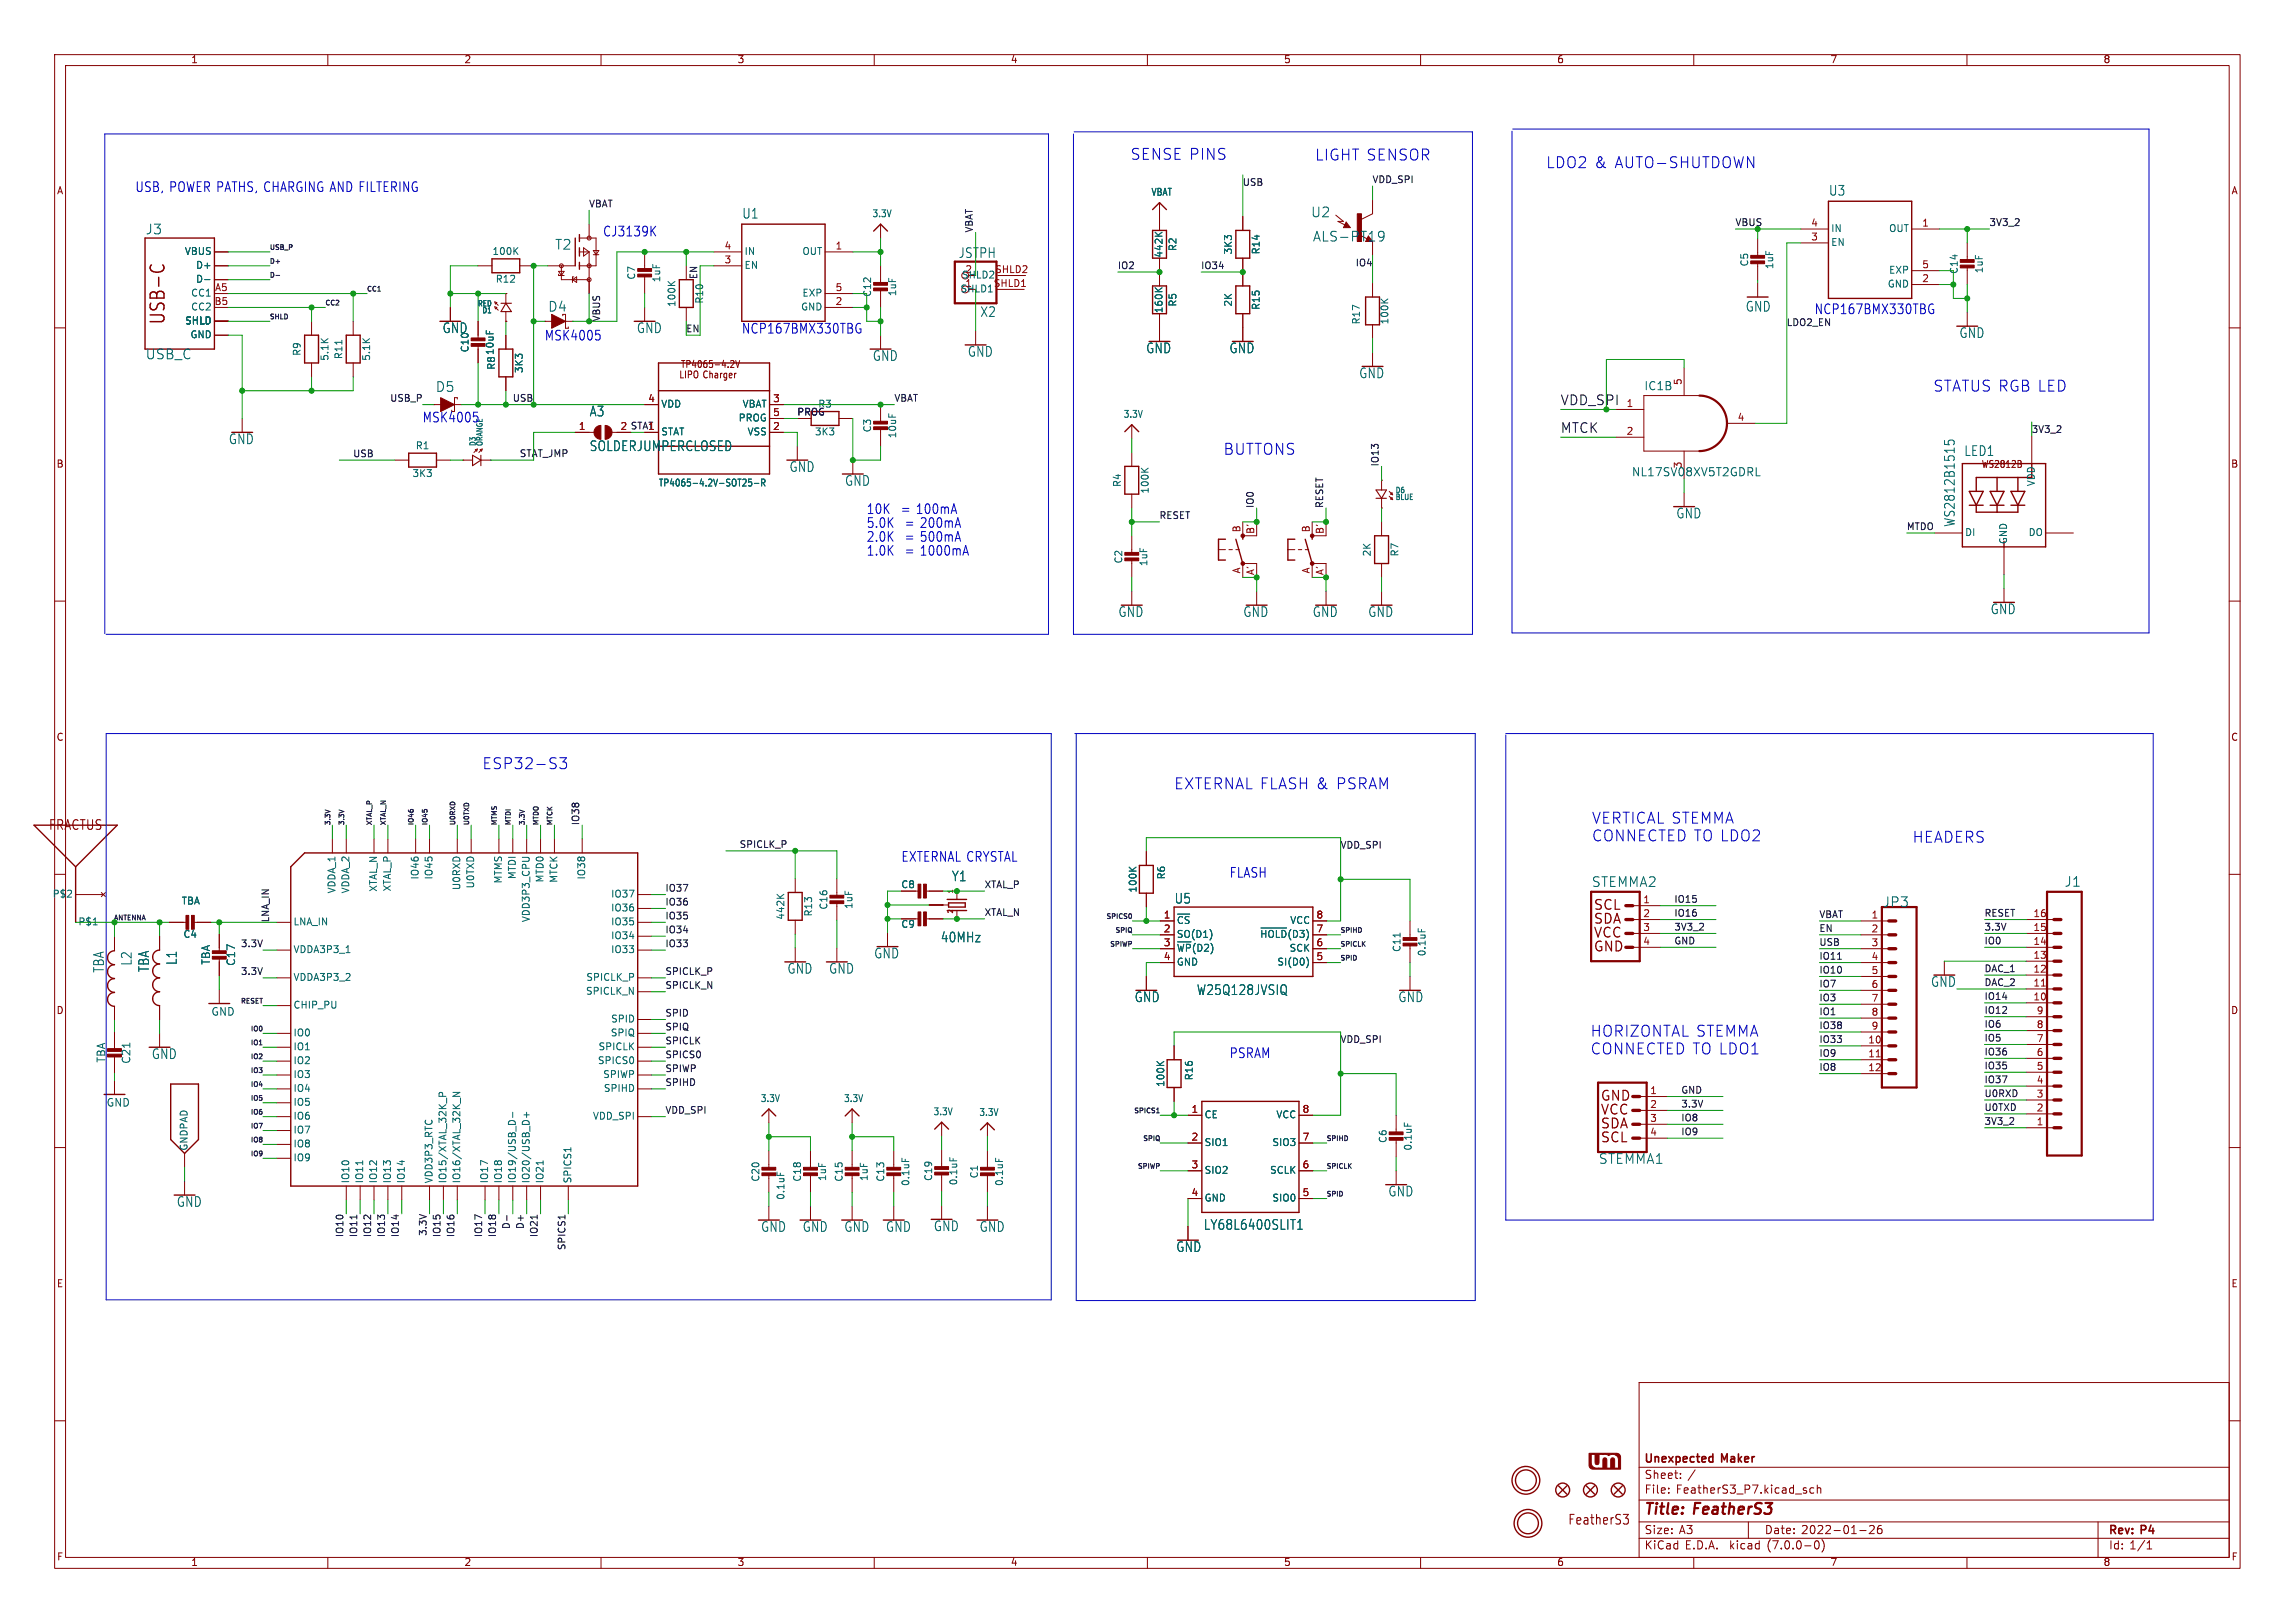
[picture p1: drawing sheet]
<svg xmlns="http://www.w3.org/2000/svg" width="297mm" height="210mm" viewBox="0 0 297 210" stroke-linecap="round" stroke-linejoin="round" font-family="sans-serif">
<defs><g id="words">
<text font-size="2.5" fill="#840000" x="21.7" y="42.1" transform="rotate(-90 21.7 42.1)">USB-C</text>
<g font-size="2" fill="#0000c2">
<text x="146.3" y="20.9">SENSE PINS</text>
<text x="170.2" y="21">LIGHT SENSOR</text>
<text x="200.1" y="22">LDO2 &amp; AUTO-SHUTDOWN</text>
<text x="250.2" y="50.9">STATUS RGB LED</text>
<text x="158.3" y="59.1">BUTTONS</text>
<text x="62.4" y="99.8">ESP32-S3</text>
<text x="151.9" y="102.4">EXTERNAL FLASH &amp; PSRAM</text>
<text x="206" y="106.8">VERTICAL STEMMA</text>
<text x="206" y="109.1">CONNECTED TO LDO2</text>
<text x="247.5" y="109.3">HEADERS</text>
<text x="205.8" y="134.4">HORIZONTAL STEMMA</text>
<text x="205.8" y="136.7">CONNECTED TO LDO1</text>
</g>
<g font-size="2" fill="#840000">
<text x="212.8" y="196.4">Title:</text>
<text x="219.3" y="196.4">FeatherS3</text>
</g>
<g font-size="1.8" fill="#0000c2">
<text x="17.5" y="25.1">USB, POWER PATHS, CHARGING AND FILTERING</text>
<text x="78" y="30.8">CJ3139K</text>
<text x="234.8" y="40.9">NCP167BMX330TBG</text>
<text x="70.5" y="44.3">MSK4005</text>
<text x="96" y="43.4">NCP167BMX330TBG</text>
<text x="54.7" y="54.9">MSK4005</text>
<text x="112.2" y="70.3">2.0K</text>
<text x="112.2" y="68.5">5.0K</text>
<text x="112.2" y="66.7">10K</text>
<text x="116.7" y="66.7">= 100mA</text>
<text x="117.2" y="70.3">= 500mA</text>
<text x="117.2" y="68.5">= 200mA</text>
<text x="112.2" y="72.1">1.0K</text>
<text x="117.2" y="72.1">= 1000mA</text>
<text x="116.7" y="111.7">EXTERNAL CRYSTAL</text>
<text x="159.1" y="113.8">FLASH</text>
<text x="159.1" y="137.1">PSRAM</text>
</g>
<g font-size="1.8" fill="#006464">
<text x="96" y="28.5">U1</text>
<text x="169.6" y="28.3">U2</text>
<text x="236.7" y="25.6">U3</text>
<text x="18.8" y="30.6">J3</text>
<text x="71.8" y="32.5">T2</text>
<text x="124" y="33.6">JSTPH</text>
<text x="169.9" y="31.5">ALS-PT19</text>
<text x="70.9" y="40.6">D4</text>
<text x="126.8" y="41.3">X2</text>
<text x="225.9" y="40.6">GND</text>
<text x="18.8" y="46.7">USB_C</text>
<text x="57.2" y="43.3">GND</text>
<text x="82.4" y="43.3">GND</text>
<text x="112.9" y="46.9">GND</text>
<text x="125.2" y="46.4">GND</text>
<text x="148.3" y="45.9">GND</text>
<text x="159.1" y="45.9">GND</text>
<text x="253.5" y="44">GND</text>
<text x="56.4" y="50.9">D5</text>
<text x="175.9" y="49.2">GND</text>
<text x="29.6" y="57.7">GND</text>
<text x="76.3" y="58.6">SOLDERJUMPERCLOSED</text>
<text x="76.3" y="54.1">A3</text>
<text x="254.2" y="59.2">LED1</text>
<text x="102.1" y="61.3">GND</text>
<text x="109.3" y="63.1">GND</text>
<text x="216.9" y="67.3">GND</text>
<text x="253.2" y="68.2" transform="rotate(-90 253.2 68.2)">WS2812B1515</text>
<text x="144.7" y="80.1">GND</text>
<text x="160.9" y="80.1">GND</text>
<text x="169.8" y="80.1">GND</text>
<text x="177" y="80.1">GND</text>
<text x="257.6" y="79.7">GND</text>
<text x="123.1" y="114.3">Y1</text>
<text x="152" y="117.2">U5</text>
<text x="206" y="115">STEMMA2</text>
<text x="243.6" y="117.6">JP3</text>
<text x="267.2" y="115">J1</text>
<text x="13.7" y="125.9" transform="rotate(-90 13.7 125.9)">TBA</text>
<text x="17.3" y="125" transform="rotate(-90 17.3 125)">L2</text>
<text x="19.5" y="125.8" transform="rotate(-90 19.5 125.8)">TBA</text>
<text x="23.1" y="124.9" transform="rotate(-90 23.1 124.9)">L1</text>
<text x="113.1" y="124.3">GND</text>
<text x="121.7" y="122.2">40MHz</text>
<text x="101.9" y="126.2">GND</text>
<text x="107.3" y="126.2">GND</text>
<text x="146.8" y="129.9">GND</text>
<text x="154.8" y="129">W25Q128JVSIQ</text>
<text x="180.9" y="129.9">GND</text>
<text x="249.9" y="127.9">GND</text>
<text x="19.6" y="137.3">GND</text>
<text x="179.6" y="155.1">GND</text>
<text x="206.9" y="150.8">STEMMA1</text>
<text x="22.8" y="156.4">GND</text>
<text x="98.5" y="159.6">GND</text>
<text x="103.8" y="159.6">GND</text>
<text x="109.2" y="159.6">GND</text>
<text x="114.6" y="159.6">GND</text>
<text x="120.8" y="159.5">GND</text>
<text x="126.7" y="159.6">GND</text>
<text x="155.7" y="159.4">LY68L6400SLIT1</text>
<text x="152.2" y="162.2">GND</text>
</g>
<text font-size="1.8" fill="#009600" x="202" y="52.6">VDD_SPI</text>
<text font-size="1.8" fill="#0f0f0f" x="202" y="56.2">MTCK</text>
<g font-size="1.8" fill="#840000">
<text x="6.3" y="107.6">FRACTUS</text>
<text x="206.3" y="118">SCL</text>
<text x="206.3" y="119.8">SDA</text>
<text x="206.3" y="123.4">GND</text>
<text x="206.3" y="121.6">VCC</text>
<text x="207.2" y="142.7">GND</text>
<text x="207.2" y="148.1">SCL</text>
<text x="207.2" y="146.3">SDA</text>
<text x="207.2" y="144.5">VCC</text>
<text x="202.9" y="197.5">FeatherS3</text>
</g>
<g font-size="1.5" fill="#006464">
<text x="212.8" y="50.7">IC1B</text>
<text x="211.2" y="61.8">NL17SV08XV5T2GDRL</text>
</g>
<g font-size="1.5" fill="#840000">
<text x="212.8" y="191.6">Sheet:</text>
<text x="212.8" y="189.6">Unexpected</text>
<text x="218.4" y="191.6">/</text>
<text x="222.9" y="189.6">Maker</text>
<text x="212.8" y="193.5">File:</text>
<text x="216.9" y="193.5">FeatherS3_P7.kicad_sch</text>
<text x="212.8" y="200.7">KiCad</text>
<text x="212.8" y="198.7">Size:</text>
<text x="217.3" y="198.7">A3</text>
<text x="218.1" y="200.7">E.D.A.</text>
<text x="223.9" y="200.7">kicad</text>
<text x="228.4" y="198.7">Date:</text>
<text x="228.8" y="200.7">(7.0.0-0)</text>
<text x="233.1" y="198.7">2022-01-26</text>
<text x="272.9" y="198.9">Rev:</text>
<text x="272.9" y="200.7">Id: 1/1</text>
<text x="277.2" y="198.9">P4</text>
</g>
<g font-size="1.4" fill="#006464">
<text x="27.4" y="124.9" transform="rotate(-90 27.4 124.9)">TBA</text>
<text x="30.6" y="125" transform="rotate(-90 30.6 125)">C17</text>
<text x="27.3" y="131.6">GND</text>
<text x="13.8" y="137.5" transform="rotate(-90 13.8 137.5)">TBA</text>
<text x="17.1" y="137.7" transform="rotate(-90 17.1 137.7)">C21</text>
<text x="13.8" y="143.4">GND</text>
</g>
<g font-size="1.3" fill="#840000">
<text x="24.7" y="8.4">1</text>
<text x="60.1" y="8.4">2</text>
<text x="95.5" y="8.4">3</text>
<text x="130.8" y="8.4">4</text>
<text x="166.2" y="8.4">5</text>
<text x="201.5" y="8.4">6</text>
<text x="236.9" y="8.4">7</text>
<text x="272.2" y="8.4">8</text>
<text x="7.3" y="25.3">A</text>
<text x="288.8" y="25.3">A</text>
<text x="88.1" y="47.7">TP4065-4.2V</text>
<text x="87.9" y="49.1">LIPO Charger</text>
<text x="7.3" y="60.7">B</text>
<text x="256.5" y="60.7">WS2812B</text>
<text x="288.7" y="60.7">B</text>
<text x="7.3" y="96.1">C</text>
<text x="288.7" y="96.1">C</text>
<text x="116.6" y="115.1">C8</text>
<text x="116.6" y="120.2">C9</text>
<text x="7.3" y="131.4">D</text>
<text x="288.7" y="131.4">D</text>
<text x="7.3" y="166.8">E</text>
<text x="288.7" y="166.8">E</text>
<text x="7.3" y="202.1">F</text>
<text x="24.7" y="202.8">1</text>
<text x="60.1" y="202.8">2</text>
<text x="95.5" y="202.8">3</text>
<text x="130.8" y="202.8">4</text>
<text x="166.2" y="202.8">5</text>
<text x="201.5" y="202.8">6</text>
<text x="236.9" y="202.8">7</text>
<text x="272.2" y="202.8">8</text>
<text x="288.8" y="202.1">F</text>
</g>
<g font-size="1.3" fill="#006464">
<text x="112.9" y="28.3">3.3V</text>
<text x="149" y="25.5">VBAT</text>
<text x="23.8" y="33.2">VBUS</text>
<text x="25.3" y="35">D+</text>
<text x="63.7" y="33.2">100K</text>
<text x="96.4" y="35">EN</text>
<text x="96.4" y="33.2">IN</text>
<text x="103.8" y="33.2">OUT</text>
<text x="124.9" y="35.5">2</text>
<text x="150.6" y="33.4" transform="rotate(-90 150.6 33.4)">442K</text>
<text x="152.4" y="32.5" transform="rotate(-90 152.4 32.5)">R2</text>
<text x="159.6" y="33" transform="rotate(-90 159.6 33)">3K3</text>
<text x="163.2" y="33" transform="rotate(-90 163.2 33)">R14</text>
<text x="226.4" y="34.5" transform="rotate(-90 226.4 34.5)">C5</text>
<text x="229.7" y="34.9" transform="rotate(-90 229.7 34.9)">1uF</text>
<text x="237" y="32">EN</text>
<text x="237" y="30.2">IN</text>
<text x="244.4" y="30.2">OUT</text>
<text x="244.4" y="35.6">EXP</text>
<text x="253.5" y="35.5" transform="rotate(-90 253.5 35.5)">C14</text>
<text x="256.8" y="35.4" transform="rotate(-90 256.8 35.4)">1uF</text>
<text x="24.6" y="38.6">CC1</text>
<text x="24.6" y="40.4">CC2</text>
<text x="25.3" y="36.8">D-</text>
<text x="64.1" y="36.8">R12</text>
<text x="82.4" y="36.2" transform="rotate(-90 82.4 36.2)">C7</text>
<text x="85.6" y="36.6" transform="rotate(-90 85.6 36.6)">1uF</text>
<text x="87.6" y="39.8" transform="rotate(-90 87.6 39.8)">100K</text>
<text x="91.2" y="39.3" transform="rotate(-90 91.2 39.3)">R10</text>
<text x="103.6" y="40.4">GND</text>
<text x="103.8" y="38.6">EXP</text>
<text x="112.9" y="38.5" transform="rotate(-90 112.9 38.5)">C12</text>
<text x="116.2" y="38.4" transform="rotate(-90 116.2 38.4)">1uF</text>
<text x="124.2" y="38">SHLD1</text>
<text x="124.4" y="36.2">SHLD2</text>
<text x="124.9" y="37.3">1</text>
<text x="150.6" y="40.6" transform="rotate(-90 150.6 40.6)">160K</text>
<text x="152.4" y="39.7" transform="rotate(-90 152.4 39.7)">R5</text>
<text x="159.6" y="39.7" transform="rotate(-90 159.6 39.7)">2K</text>
<text x="163.2" y="40.1" transform="rotate(-90 163.2 40.1)">R15</text>
<text x="244.2" y="37.4">GND</text>
<text x="23.9" y="42.2">SHLD</text>
<text x="24.6" y="44">GND</text>
<text x="39.1" y="46.1" transform="rotate(-90 39.1 46.1)">R9</text>
<text x="42.7" y="46.7" transform="rotate(-90 42.7 46.7)">5.1K</text>
<text x="44.5" y="46.5" transform="rotate(-90 44.5 46.5)">R11</text>
<text x="48.1" y="46.7" transform="rotate(-90 48.1 46.7)">5.1K</text>
<text x="60.8" y="45.6" transform="rotate(-90 60.8 45.6)">C10</text>
<text x="64.1" y="46" transform="rotate(-90 64.1 46)">10uF</text>
<text x="64.3" y="47.9" transform="rotate(-90 64.3 47.9)">R8</text>
<text x="176.2" y="42" transform="rotate(-90 176.2 42)">R17</text>
<text x="179.9" y="42" transform="rotate(-90 179.9 42)">100K</text>
<text x="67.8" y="48.3" transform="rotate(-90 67.8 48.3)">3K3</text>
<text x="85.6" y="52.9">VDD</text>
<text x="96" y="52.9">VBAT</text>
<text x="53.8" y="58.3">R1</text>
<text x="85.6" y="56.5">STAT</text>
<text x="95.5" y="54.7">PROG</text>
<text x="96.7" y="56.5">VSS</text>
<text x="105.4" y="56.5">3K3</text>
<text x="112.9" y="56" transform="rotate(-90 112.9 56)">C3</text>
<text x="116.2" y="56.8" transform="rotate(-90 116.2 56.8)">10uF</text>
<text x="145.4" y="54.3">3.3V</text>
<text x="53.3" y="61.9">3K3</text>
<text x="85.2" y="63.1">TP4065-4.2V-SOT25-R</text>
<text x="145.3" y="63.1" transform="rotate(-90 145.3 63.1)">R4</text>
<text x="148.8" y="63.9" transform="rotate(-90 148.8 63.9)">100K</text>
<text x="217.8" y="60.6" transform="rotate(-90 217.8 60.6)">3</text>
<text x="263.5" y="63" transform="rotate(-90 263.5 63)">VDD</text>
<text x="254.3" y="69.6">DI</text>
<text x="259.9" y="70.4" transform="rotate(-90 259.9 70.4)">GND</text>
<text x="262.4" y="69.6">DO</text>
<text x="145.4" y="73" transform="rotate(-90 145.4 73)">C2</text>
<text x="148.7" y="73.3" transform="rotate(-90 148.7 73.3)">1uF</text>
<text x="177.6" y="72" transform="rotate(-90 177.6 72)">2K</text>
<text x="181.2" y="72" transform="rotate(-90 181.2 72)">R7</text>
<text x="54.4" y="113.9" transform="rotate(-90 54.4 113.9)">IO46</text>
<text x="56.2" y="113.9" transform="rotate(-90 56.2 113.9)">IO45</text>
<text x="66.9" y="113.8" transform="rotate(-90 66.9 113.8)">MTDI</text>
<text x="75.9" y="113.9" transform="rotate(-90 75.9 113.9)">IO38</text>
<text x="151" y="113.8" transform="rotate(-90 151 113.8)">R6</text>
<text x="6.7" y="116.3">P$2</text>
<text x="10.1" y="119.9">P$1</text>
<text x="23.5" y="117.2">TBA</text>
<text x="38" y="119.9">LNA_IN</text>
<text x="43.6" y="115.7" transform="rotate(-90 43.6 115.7)">VDDA_1</text>
<text x="45.4" y="115.7" transform="rotate(-90 45.4 115.7)">VDDA_2</text>
<text x="49" y="115.5" transform="rotate(-90 49 115.5)">XTAL_N</text>
<text x="50.8" y="115.4" transform="rotate(-90 50.8 115.4)">XTAL_P</text>
<text x="59.8" y="115.3" transform="rotate(-90 59.8 115.3)">U0RXD</text>
<text x="61.6" y="115" transform="rotate(-90 61.6 115)">U0TXD</text>
<text x="65.2" y="114.4" transform="rotate(-90 65.2 114.4)">MTMS</text>
<text x="68.7" y="119.4" transform="rotate(-90 68.7 119.4)">VDD3P3_CPU</text>
<text x="70.5" y="114.3" transform="rotate(-90 70.5 114.3)">MTD0</text>
<text x="72.3" y="114.3" transform="rotate(-90 72.3 114.3)">MTCK</text>
<text x="79" y="119.9">IO35</text>
<text x="79" y="118.1">IO36</text>
<text x="79" y="116.3">IO37</text>
<text x="101.7" y="119.1" transform="rotate(-90 101.7 119.1)">442K</text>
<text x="105.3" y="118.6" transform="rotate(-90 105.3 118.6)">R13</text>
<text x="107.3" y="117.7" transform="rotate(-90 107.3 117.7)">C16</text>
<text x="110.5" y="117.7" transform="rotate(-90 110.5 117.7)">1uF</text>
<text x="147.3" y="115.5" transform="rotate(-90 147.3 115.5)">100K</text>
<text x="166.9" y="119.7">VCC</text>
<text x="23.7" y="121.5">C4</text>
<text x="38" y="123.5">VDDA3P3_1</text>
<text x="79" y="123.5">IO33</text>
<text x="79" y="121.7">IO34</text>
<text x="152.3" y="120.2">~{CS}</text>
<text x="152.3" y="121.5">SO(D1)</text>
<text x="152.3" y="123.8">~{WP}(D2)</text>
<text x="152.3" y="125.1">GND</text>
<text x="163" y="122">~{HOLD}(D3)</text>
<text x="165.2" y="125.1">SI(D0)</text>
<text x="166.8" y="123.3">SCK</text>
<text x="181.4" y="123.2" transform="rotate(-90 181.4 123.2)">C11</text>
<text x="184.7" y="123.8" transform="rotate(-90 184.7 123.8)">0.1uF</text>
<text x="38" y="127.1">VDDA3P3_2</text>
<text x="38" y="130.7">CHIP_PU</text>
<text x="75.7" y="128.9">SPICLK_N</text>
<text x="75.8" y="127.1">SPICLK_P</text>
<text x="38" y="134.3">IO0</text>
<text x="38" y="136.1">IO1</text>
<text x="38" y="137.9">IO2</text>
<text x="77.3" y="137.9">SPICS0</text>
<text x="77.4" y="136.1">SPICLK</text>
<text x="79" y="134.3">SPIQ</text>
<text x="79" y="132.5">SPID</text>
<text x="38" y="143.3">IO5</text>
<text x="38" y="139.7">IO3</text>
<text x="38" y="141.5">IO4</text>
<text x="78" y="139.7">SPIWP</text>
<text x="78.1" y="141.5">SPIHD</text>
<text x="98.4" y="142.8">3.3V</text>
<text x="109.2" y="142.8">3.3V</text>
<text x="150.9" y="140.7" transform="rotate(-90 150.9 140.7)">100K</text>
<text x="154.6" y="139.8" transform="rotate(-90 154.6 139.8)">R16</text>
<text x="24.5" y="148.9" transform="rotate(-90 24.5 148.9)">GNDPAD</text>
<text x="38" y="145.1">IO6</text>
<text x="38" y="146.9">IO7</text>
<text x="38" y="148.7">IO8</text>
<text x="76.6" y="145.1">VDD_SPI</text>
<text x="120.8" y="144.5">3.3V</text>
<text x="126.7" y="144.6">3.3V</text>
<text x="155.9" y="144.9">CE</text>
<text x="155.9" y="148.5">SIO1</text>
<text x="164.6" y="148.5">SIO3</text>
<text x="165.1" y="144.9">VCC</text>
<text x="179.6" y="147.9" transform="rotate(-90 179.6 147.9)">C6</text>
<text x="182.9" y="148.9" transform="rotate(-90 182.9 148.9)">0.1uF</text>
<text x="38" y="150.5">IO9</text>
<text x="45.4" y="153.1" transform="rotate(-90 45.4 153.1)">IO10</text>
<text x="47.2" y="153.1" transform="rotate(-90 47.2 153.1)">IO11</text>
<text x="49" y="153.1" transform="rotate(-90 49 153.1)">IO12</text>
<text x="50.8" y="153.1" transform="rotate(-90 50.8 153.1)">IO13</text>
<text x="52.6" y="153.1" transform="rotate(-90 52.6 153.1)">IO14</text>
<text x="56.2" y="153.1" transform="rotate(-90 56.2 153.1)">VDD3P3_RTC</text>
<text x="58" y="153.1" transform="rotate(-90 58 153.1)">IO15/XTAL_32K_P</text>
<text x="59.8" y="153.1" transform="rotate(-90 59.8 153.1)">IO16/XTAL_32K_N</text>
<text x="63.4" y="153.1" transform="rotate(-90 63.4 153.1)">IO17</text>
<text x="65.2" y="153.1" transform="rotate(-90 65.2 153.1)">IO18</text>
<text x="66.9" y="153.1" transform="rotate(-90 66.9 153.1)">IO19/USB_D-</text>
<text x="68.7" y="153.1" transform="rotate(-90 68.7 153.1)">IO20/USB_D+</text>
<text x="70.5" y="153.1" transform="rotate(-90 70.5 153.1)">IO21</text>
<text x="74.1" y="153.1" transform="rotate(-90 74.1 153.1)">SPICS1</text>
<text x="98.5" y="152.9" transform="rotate(-90 98.5 152.9)">C20</text>
<text x="101.7" y="155.3" transform="rotate(-90 101.7 155.3)">0.1uF</text>
<text x="103.9" y="152.9" transform="rotate(-90 103.9 152.9)">C18</text>
<text x="107.1" y="152.9" transform="rotate(-90 107.1 152.9)">1uF</text>
<text x="109.2" y="152.9" transform="rotate(-90 109.2 152.9)">C15</text>
<text x="112.5" y="152.9" transform="rotate(-90 112.5 152.9)">1uF</text>
<text x="114.6" y="152.9" transform="rotate(-90 114.6 152.9)">C13</text>
<text x="117.9" y="153.5" transform="rotate(-90 117.9 153.5)">0.1uF</text>
<text x="120.8" y="152.9" transform="rotate(-90 120.8 152.9)">C19</text>
<text x="124.1" y="153.4" transform="rotate(-90 124.1 153.4)">0.1uF</text>
<text x="126.8" y="152.5" transform="rotate(-90 126.8 152.5)">C1</text>
<text x="130" y="153.5" transform="rotate(-90 130 153.5)">0.1uF</text>
<text x="155.9" y="152.1">SIO2</text>
<text x="155.9" y="155.7">GND</text>
<text x="164.3" y="152.1">SCLK</text>
<text x="164.6" y="155.7">SIO0</text>
</g>
<g font-size="1.3" fill="#0f0f0f">
<text x="224.6" y="29.4">VBUS</text>
<text x="257.5" y="29.4">3V3_2</text>
<text x="105.9" y="52.9">R3</text>
<text x="67.3" y="59.3">STAT_JMP</text>
</g>
<g font-size="1.3" fill="#a90000">
<text x="234.4" y="29.5">4</text>
<text x="248.7" y="29.5">1</text>
<text x="93.7" y="34.2">3</text>
<text x="93.7" y="32.4">4</text>
<text x="108.1" y="32.4">1</text>
<text x="128.7" y="35.5">SHLD2</text>
<text x="234.4" y="31.3">3</text>
<text x="248.7" y="34.8">5</text>
<text x="27.7" y="39.6">B5</text>
<text x="27.8" y="37.8">A5</text>
<text x="108.1" y="39.6">2</text>
<text x="108.1" y="37.8">5</text>
<text x="128.6" y="37.3">SHLD1</text>
<text x="248.7" y="36.6">2</text>
<text x="83.8" y="52.2">4</text>
<text x="100" y="52.2">3</text>
<text x="100" y="54">5</text>
<text x="210.5" y="52.8">1</text>
<text x="217.8" y="49.9" transform="rotate(-90 217.8 49.9)">5</text>
<text x="74.9" y="55.8">1</text>
<text x="80.3" y="55.8">2</text>
<text x="83.8" y="55.8">1</text>
<text x="100" y="55.8">2</text>
<text x="210.5" y="56.4">2</text>
<text x="224.8" y="54.6">4</text>
<text x="160.7" y="68.9" transform="rotate(-90 160.7 68.9)">B</text>
<text x="162.4" y="69.1" transform="rotate(-90 162.4 69.1)">B'</text>
<text x="169.6" y="68.9" transform="rotate(-90 169.6 68.9)">B</text>
<text x="171.4" y="69.1" transform="rotate(-90 171.4 69.1)">B'</text>
<text x="160.7" y="74.2" transform="rotate(-90 160.7 74.2)">A</text>
<text x="162.4" y="74.5" transform="rotate(-90 162.4 74.5)">A'</text>
<text x="169.6" y="74.2" transform="rotate(-90 169.6 74.2)">A</text>
<text x="171.4" y="74.5" transform="rotate(-90 171.4 74.5)">A'</text>
<text x="150.6" y="119">1</text>
<text x="170.3" y="119">8</text>
<text x="212.6" y="117">1</text>
<text x="212.6" y="118.8">2</text>
<text x="242.2" y="119">1</text>
<text x="263.1" y="118.8">16</text>
<text x="150.6" y="120.8">2</text>
<text x="150.6" y="122.6">3</text>
<text x="150.6" y="124.4">4</text>
<text x="170.3" y="124.4">5</text>
<text x="170.3" y="122.6">6</text>
<text x="170.3" y="120.8">7</text>
<text x="212.6" y="120.6">3</text>
<text x="212.6" y="122.4">4</text>
<text x="242.2" y="120.8">2</text>
<text x="242.2" y="122.6">3</text>
<text x="242.2" y="124.4">4</text>
<text x="263.1" y="126">12</text>
<text x="263.1" y="124.2">13</text>
<text x="263.1" y="122.4">14</text>
<text x="263.1" y="120.6">15</text>
<text x="242.2" y="126.2">5</text>
<text x="242.2" y="128">6</text>
<text x="242.2" y="129.8">7</text>
<text x="242.2" y="131.6">8</text>
<text x="263.1" y="129.6">10</text>
<text x="263.1" y="127.8">11</text>
<text x="263.5" y="131.4">9</text>
<text x="241.7" y="135.1">10</text>
<text x="241.7" y="136.9">11</text>
<text x="242.2" y="133.4">9</text>
<text x="263.5" y="136.8">6</text>
<text x="263.5" y="135">7</text>
<text x="263.5" y="133.2">8</text>
<text x="213.5" y="141.7">1</text>
<text x="213.5" y="143.5">2</text>
<text x="241.7" y="138.7">12</text>
<text x="263.5" y="143.9">2</text>
<text x="263.5" y="142.2">3</text>
<text x="263.5" y="140.4">4</text>
<text x="263.5" y="138.6">5</text>
<text x="154.2" y="144.1">1</text>
<text x="154.2" y="147.7">2</text>
<text x="168.5" y="147.7">7</text>
<text x="168.5" y="144.1">8</text>
<text x="213.5" y="145.3">3</text>
<text x="213.5" y="147.1">4</text>
<text x="263.5" y="145.7">1</text>
<text x="154.2" y="151.3">3</text>
<text x="154.2" y="154.9">4</text>
<text x="168.5" y="154.9">5</text>
<text x="168.5" y="151.3">6</text>
</g>
<text font-size="1.3" fill="#009600" x="80.3" y="55.8">2 STAT</text>
<g font-size="1.2" fill="#0f0f0f">
<text x="177.6" y="23.8">VDD_SPI</text>
<text x="76.2" y="27">VBAT</text>
<text x="160.8" y="24.2">USB</text>
<text x="126" y="30.1" transform="rotate(-90 126 30.1)">VBAT</text>
<text x="144.7" y="35">IO2</text>
<text x="155.4" y="35">IO34</text>
<text x="175.4" y="34.6">IO4</text>
<text x="77.8" y="41.6" transform="rotate(-90 77.8 41.6)">VBUS</text>
<text x="90.4" y="36.2" transform="rotate(-90 90.4 36.2)">EN</text>
<text x="231.2" y="42.3">LDO2_EN</text>
<text x="50.4" y="52.1">USB_P</text>
<text x="66.4" y="52.1">USB</text>
<text x="103.2" y="53.9">PROG</text>
<text x="115.8" y="52.1">VBAT</text>
<text x="45.7" y="59.3">USB</text>
<text x="262.9" y="56.2">3V3_2</text>
<text x="162.4" y="65.7" transform="rotate(-90 162.4 65.7)">IO0</text>
<text x="171.4" y="65.7" transform="rotate(-90 171.4 65.7)">RESET</text>
<text x="178.6" y="60.3" transform="rotate(-90 178.6 60.3)">IO13</text>
<text x="150.1" y="67.3">RESET</text>
<text x="246.8" y="68.7">MTDO</text>
<text x="75.1" y="106.8" transform="rotate(-90 75.1 106.8)">IO38</text>
<text x="95.7" y="109.9">SPICLK_P</text>
<text x="173.5" y="109.9">VDD_SPI</text>
<text x="35" y="119.3" transform="rotate(-90 35 119.3)">LNA_IN</text>
<text x="86.1" y="115.5">IO37</text>
<text x="86.1" y="117.3">IO36</text>
<text x="86.1" y="119.1">IO35</text>
<text x="127.4" y="118.7">XTAL_N</text>
<text x="127.4" y="115.1">XTAL_P</text>
<text x="216.7" y="116.9">IO15</text>
<text x="216.7" y="118.7">IO16</text>
<text x="235.5" y="118.9">VBAT</text>
<text x="256.8" y="118.7">RESET</text>
<text x="31.1" y="122.7">3.3V</text>
<text x="86.1" y="122.7">IO33</text>
<text x="86.1" y="120.9">IO34</text>
<text x="216.7" y="120.5">3V3_2</text>
<text x="216.7" y="122.3">GND</text>
<text x="235.5" y="120.7">EN</text>
<text x="235.5" y="122.5">USB</text>
<text x="235.5" y="124.3">IO11</text>
<text x="256.8" y="122.3">IO0</text>
<text x="256.8" y="120.5">3.3V</text>
<text x="256.8" y="125.9">DAC_1</text>
<text x="31.1" y="126.3">3.3V</text>
<text x="86.1" y="131.7">SPID</text>
<text x="86.1" y="126.3">SPICLK_P</text>
<text x="86.1" y="128.1">SPICLK_N</text>
<text x="235.5" y="131.5">IO1</text>
<text x="235.5" y="127.9">IO7</text>
<text x="235.5" y="126.1">IO10</text>
<text x="235.5" y="129.7">IO3</text>
<text x="256.8" y="129.5">IO14</text>
<text x="256.8" y="131.3">IO12</text>
<text x="256.8" y="127.7">DAC_2</text>
<text x="86.1" y="135.3">SPICLK</text>
<text x="86.1" y="133.5">SPIQ</text>
<text x="86.1" y="137.1">SPICS0</text>
<text x="173.5" y="135.1">VDD_SPI</text>
<text x="235.5" y="135.1">IO33</text>
<text x="235.5" y="136.9">IO9</text>
<text x="235.5" y="133.3">IO38</text>
<text x="256.8" y="134.9">IO5</text>
<text x="256.8" y="136.7">IO36</text>
<text x="256.8" y="133.1">IO6</text>
<text x="86.1" y="140.7">SPIHD</text>
<text x="86.1" y="138.9">SPIWP</text>
<text x="217.6" y="141.6">GND</text>
<text x="217.6" y="143.4">3.3V</text>
<text x="235.5" y="138.7">IO8</text>
<text x="256.8" y="138.5">IO35</text>
<text x="256.8" y="140.3">IO37</text>
<text x="256.8" y="142.1">U0RXD</text>
<text x="256.8" y="143.9">U0TXD</text>
<text x="86.1" y="144.2">VDD_SPI</text>
<text x="217.6" y="145.2">IO8</text>
<text x="217.6" y="147">IO9</text>
<text x="256.8" y="145.7">3V3_2</text>
<text x="44.6" y="160.2" transform="rotate(-90 44.6 160.2)">IO10</text>
<text x="46.4" y="160.2" transform="rotate(-90 46.4 160.2)">IO11</text>
<text x="48.2" y="160.2" transform="rotate(-90 48.2 160.2)">IO12</text>
<text x="50" y="160.2" transform="rotate(-90 50 160.2)">IO13</text>
<text x="51.8" y="160.2" transform="rotate(-90 51.8 160.2)">IO14</text>
<text x="55.3" y="160" transform="rotate(-90 55.3 160)">3.3V</text>
<text x="57.1" y="160.2" transform="rotate(-90 57.1 160.2)">IO15</text>
<text x="58.9" y="160.2" transform="rotate(-90 58.9 160.2)">IO16</text>
<text x="62.5" y="160.2" transform="rotate(-90 62.5 160.2)">IO17</text>
<text x="64.3" y="160.2" transform="rotate(-90 64.3 160.2)">IO18</text>
<text x="66.1" y="159.1" transform="rotate(-90 66.1 159.1)">D-</text>
<text x="67.9" y="159.1" transform="rotate(-90 67.9 159.1)">D+</text>
<text x="69.7" y="160.2" transform="rotate(-90 69.7 160.2)">IO21</text>
<text x="73.3" y="161.8" transform="rotate(-90 73.3 161.8)">SPICS1</text>
</g>
<text font-size="1.2" fill="#009600" x="88.8" y="43.1">EN</text>
<g font-size="1" fill="#006464">
<text x="61.8" y="39.8">RED</text>
<text x="62.4" y="40.7">D1</text>
<text x="61.7" y="57.8" transform="rotate(-90 61.7 57.8)">D3</text>
<text x="180.5" y="64">D6</text>
<text x="180.5" y="64.9">BLUE</text>
</g>
<text font-size="1" fill="#0000c2" x="62.6" y="57.8" transform="rotate(-90 62.6 57.8)">ORANGE</text>
<g font-size=".9" fill="#0f0f0f">
<text x="34.9" y="34.2">D+</text>
<text x="34.9" y="32.4">USB_P</text>
<text x="34.9" y="41.4">SHLD</text>
<text x="34.9" y="36">D-</text>
<text x="42.1" y="39.6">CC2</text>
<text x="47.5" y="37.8">CC1</text>
<text x="42.8" y="106.8" transform="rotate(-90 42.8 106.8)">3.3V</text>
<text x="44.6" y="106.8" transform="rotate(-90 44.6 106.8)">3.3V</text>
<text x="48.2" y="106.8" transform="rotate(-90 48.2 106.8)">XTAL_P</text>
<text x="50" y="106.8" transform="rotate(-90 50 106.8)">XTAL_N</text>
<text x="53.6" y="106.8" transform="rotate(-90 53.6 106.8)">IO46</text>
<text x="55.4" y="106.8" transform="rotate(-90 55.4 106.8)">IO45</text>
<text x="59" y="106.8" transform="rotate(-90 59 106.8)">U0RXD</text>
<text x="60.8" y="106.8" transform="rotate(-90 60.8 106.8)">U0TXD</text>
<text x="64.4" y="106.8" transform="rotate(-90 64.4 106.8)">MTMS</text>
<text x="66.2" y="106.8" transform="rotate(-90 66.2 106.8)">MTDI</text>
<text x="68" y="106.8" transform="rotate(-90 68 106.8)">3.3V</text>
<text x="69.8" y="106.8" transform="rotate(-90 69.8 106.8)">MTDO</text>
<text x="71.6" y="106.8" transform="rotate(-90 71.6 106.8)">MTCK</text>
<text x="14.6" y="119.2">ANTENNA</text>
<text x="143.1" y="119">SPICS0</text>
<text x="143.5" y="122.6">SPIWP</text>
<text x="144.2" y="120.8">SPIQ</text>
<text x="173.5" y="124.4">SPID</text>
<text x="173.5" y="120.8">SPIHD</text>
<text x="173.5" y="122.6">SPICLK</text>
<text x="31" y="129.9">RESET</text>
<text x="32.3" y="137.1">IO2</text>
<text x="32.3" y="133.5">IO0</text>
<text x="32.3" y="135.3">IO1</text>
<text x="32.3" y="142.5">IO5</text>
<text x="32.3" y="140.7">IO4</text>
<text x="32.3" y="138.9">IO3</text>
<text x="32.3" y="144.3">IO6</text>
<text x="32.3" y="149.7">IO9</text>
<text x="32.3" y="147.9">IO8</text>
<text x="32.3" y="146.1">IO7</text>
<text x="146.6" y="144.1">SPICS1</text>
<text x="147.8" y="147.7">SPIQ</text>
<text x="171.7" y="147.7">SPIHD</text>
<text x="147.1" y="151.3">SPIWP</text>
<text x="171.7" y="151.3">SPICLK</text>
<text x="171.7" y="154.9">SPID</text>
</g>
<g font-size=".9" fill="#840000">
<text x="123.4" y="118.2" transform="rotate(-90 123.4 118.2)">2</text>
<text x="123.4" y="115.6" transform="rotate(-90 123.4 115.6)">1</text>
</g>
</g></defs>
<g fill="none" stroke="#840000" stroke-width=".13">
<path d="M7.1 7.1h282.8v195.8h-282.8zM8.5 8.5h280v193h-280zM42.4 7.1v1.4M77.8 7.1v1.4M113.1 7.1v1.4M148.5 7.1v1.4M183.8 7.1v1.4M219.2 7.1v1.4M254.6 7.1v1.4M27.7 34.4h1.8M27.7 36.2h1.8M27.7 32.6h1.8"/>
<path d="M58.3 39.8v1.8M61.9 34.4h1.8M64 39.7l.3 .1-.2 .2zM64 39.1l.3 .1-.2 .1zM64.2 39.9l.3 .2M64.2 39.2l.3 .3M65.5 38h.1M65.5 38v1.2M67.3 34.4h1.8M70.9 34.4h3.5M72.3 35.5v.2h.7M72.3 35.1h.7l-.4 .6z"/>
<path d="M72.6 34.4v1.8h3.6M74.1 36.2l.5-.4v.7zM74.3 35.8h-.2v.7M75 30.8h2.1v3.6h-2.1M75 32.6h1.2M75.5 32.1l.7 .5-.7 .5zM76.2 29v1.8M76.2 32.6v5.4M76.8 32.4h.7l-.4 .6zM76.8 33h.7M83.4 32.6v2.3M83.4 35.7v2.3"/>
<path d="M83.4 39.8v1.8M88.8 34.4v1.8M88.8 39.8v1.8M92.4 34.4h3.6M92.4 32.6h3.6M106.8 32.6h3.6M106.8 39.8h3.6M106.8 38h3.6M114 29v1.8M114 34.4v2.3M114 37.4v2.4M129 37.4h3.5"/>
<path d="M129.1 35.7h3.6M150.1 26.2v3.6M150.1 33.4v3.6M160.8 28v1.8M160.8 33.4v3.6M172.9 27.8l1 .8h-.8M173.2 28.7l.8 .4M174.2 28.7l.6 .8h-.9zM177.6 25.9v1.8l-1.4 .7M177.6 31.3v1.7M177.6 36.6v1.8M227.5 30.9v2.3"/>
<path d="M227.5 33.9v2.4M227.5 36.6v1.8M233 29.6h3.6M233 31.4h3.6M247.4 29.6h3.6M247.4 36.8h3.6M247.4 35h3.6M254.6 31.4v2.4M254.6 34.5v2.3M7.1 42.4h1.4M27.7 41.6h1.8M27.7 43.4h1.8"/>
<path d="M31.3 54.1v1.8M40.3 41.6v1.8M40.3 47v1.8M45.7 41.6v1.8M45.7 47v1.8M51.1 59.5h1.8M56.1 52.4h.1M56.1 52.4h.9M56.5 59.5h1.8M58.8 52.4h.9M59.2 51.6v-.1h-.4v1.8M59.7 52.4h.1"/>
<path d="M59.9 59.5h.1M59.9 59.5h1.3M61.5 58.2l.3-.1-.1 .3zM61.6 58.3l-.3 .2M61.9 41.6v2.3M61.9 44.6v2.4M62.1 58.2l.3-.1-.1 .3zM62.2 59.5h1.3M62.2 58.3l-.2 .2M63.5 59.5h.1M65.5 41.6h.1M65.5 40.3v1.3"/>
<path d="M65.5 43.4v1.8M65.5 48.8v1.8M70.5 41.6h.1M70.5 41.6h.9M73.2 41.6h.9M73.2 40.7v1.8M73.5 42.3v.2M74.1 41.6h.1M74.4 55.9h2.5M79.2 55.9h2.4M83.4 52.4h1.8M83.4 55.9h1.8"/>
<path d="M94.7 46.7h.2l.1 .2-.5 .6h.5M95.2 46.7l.3 .8 .2-.8M99.6 52.4h1.8M99.6 55.9h1.8M99.6 54.1h1.8M103.2 57.7v1.8M108.6 54.1h1.8M110.4 59.5v1.8M114 43.4v1.8M114 52.4v2.3M114 55.4v2.3M126.3 42.8v1.8"/>
<path d="M146.5 55v1.8M146.5 58.5v1.8M150.1 40.6v3.6M160.8 40.6v3.6M177.6 42v1.8M177.6 45.6v1.8M209.1 53h3.6M209.1 56.6h3.6M217.9 47.6v3.6M217.9 58.4v3.6M219.9 51.2h-7.2v7.2h7.2M223.5 54.8h3.6"/>
<path d="M254.6 40.4v1.8M262.9 56.4v3.6M288.5 42.4h1.4M7.1 77.8h1.4M146.5 63.9v1.8M146.5 69.3v2.4M146.5 72.4v2.3M146.5 76.5v1.8M157.7 71.1h.9M159 71.1h.5M159.9 71.1h.5M160.8 74.7v-1.8h1.8v1.8"/>
<path d="M160.8 67.5v1.8h1.8v-1.8M162.6 76.5v1.8M166.7 71.1h.9M168 71.1h.5M168.9 71.1h.5M169.8 74.7v-1.8h1.8v1.8M169.8 67.5v1.8h1.8v-1.8M171.6 76.5v1.8M178.8 62.1h.1M178.8 65.7h.1M178.8 62.1v1.3M178.8 64.5v1.2"/>
<path d="M178.8 67.5v1.8M178.8 72.9v1.8M178.8 76.5v1.8M179.8 63.6l.2 .2M179.8 64.2l.2 .3M180 63.9l.1-.1 .1 .2zM180 64.6l.1-.2 .1 .3zM217.9 63.8v1.8M250.4 69h3.6M259.3 70.8v3.6M259.3 76.2v1.7M264.7 69h3.6"/>
<path d="M288.5 77.8h1.4M7.1 113.1h1.4M9.8 119.3h.1M9.8 115.8h3.6M13.1 115.5l.5 .5M13.6 115.5l-.5 .5M21.9 119.3h2.3M25 119.3h2.3M35.8 119.3h1.8M43 108.6v1.8M44.8 108.6v1.8M48.4 108.6v1.8"/>
<path d="M50.2 108.6v1.8M53.8 108.6v1.8M55.6 108.6v1.8M59.2 108.6v1.8M61 108.6v1.8M64.6 108.6v1.8M66.4 108.6v1.8M68.2 108.6v1.8M70 108.6v1.8M71.8 108.6v1.8M75.3 108.6v1.8M82.5 119.3h1.8"/>
<path d="M82.5 117.5h1.8M82.5 115.8h1.8M102.9 113.7v1.8M102.9 119.1v1.8M108.3 113.7v2.3M108.3 116.7v2.4M118.4 115.3h.6M118.4 118.9h.6M119.7 115.3h2.3M119.7 118.9h2.3M120.2 117.1h2.5M123.8 115.3h.1"/>
<path d="M123.8 118.9h.1M123.8 115.3v1.1M123.8 117.8v1.1M148.4 110.2v1.8M148.4 115.6v1.8M150.1 119.2h1.8M169.9 119.2h1.8M182.5 119.2v2.3M211.3 117.2h3.6M211.3 119h3.6M240.8 119.2h3.6M262.2 119h3.6"/>
<path d="M288.5 113.1h1.4M14.8 121.2v1.8M14.8 130.2v1.8M14.8 133.5v2.4M14.8 136.6v2.3M14.8 139.8v1.8M20.7 121.1v1.8M20.7 130.1v1.8M20.7 133.7v1.8M28.4 120.9v2.3M28.4 123.9v2.4M28.4 128.1v1.8"/>
<path d="M35.8 122.9h1.8M35.8 126.5h1.8M35.8 139.1h1.8M35.8 137.3h1.8M35.8 135.5h1.8M35.8 133.7h1.8M35.8 130.1h1.8M82.5 122.9h1.8M82.5 126.5h1.8M82.5 139.1h1.8M82.5 137.3h1.8M82.5 135.5h1.8"/>
<path d="M82.5 133.7h1.8M82.5 131.9h1.8M82.5 128.3h1.8M82.5 121.1h1.8M102.9 122.7v1.8M108.3 122.7v1.8M114.9 120.7v1.8M148.4 126.3v1.8M150.1 121h1.8M150.1 122.8h1.8M150.1 124.6h1.8M151.9 135.3v1.8"/>
<path d="M169.9 121h1.8M169.9 122.8h1.8M169.9 124.6h1.8M182.5 122.2v2.4M182.5 126.3v1.8M211.3 120.8h3.6M211.3 122.6h3.6M240.8 121h3.6M240.8 122.8h3.6M240.8 124.6h3.6M240.8 135.3h3.6M240.8 137.1h3.6"/>
<path d="M240.8 138.9h3.6M240.8 126.3h3.6M240.8 128.1h3.6M240.8 129.9h3.6M240.8 131.7h3.6M240.8 133.5h3.6M251.6 124.4v1.8M262.2 120.8h3.6M262.2 122.6h3.6M262.2 129.8h3.6M262.2 128h3.6M262.2 126.2h3.6"/>
<path d="M262.2 124.4h3.6M262.2 138.7h3.6M262.2 136.9h3.6M262.2 135.1h3.6M262.2 133.4h3.6M262.2 131.6h3.6M7.1 148.5h1.4M23.9 149.2v1.8M23.9 152.8v1.8M35.8 142.7h1.8M35.8 144.5h1.8M35.8 146.3h1.8"/>
<path d="M35.8 148.1h1.8M35.8 149.9h1.8M35.8 140.9h1.8M44.8 153.5v1.8M46.6 153.5v1.8M48.4 153.5v1.8M50.2 153.5v1.8M52 153.5v1.8M55.6 153.5v1.8M57.4 153.5v1.8M59.2 153.5v1.8M62.8 153.5v1.8"/>
<path d="M64.6 153.5v1.8M66.4 153.5v1.8M68.2 153.5v1.8M70 153.5v1.8M73.5 153.5v1.8M82.5 144.5h1.8M82.5 140.9h1.8M99.5 143.5v1.8M99.5 148.9v2.3M99.5 151.9v2.4M99.5 156.1v1.8M104.9 148.9v2.3"/>
<path d="M104.9 151.9v2.4M104.9 156.1v1.8M110.3 143.5v1.8M110.3 148.9v2.3M110.3 151.9v2.4M110.3 156.1v1.8M115.7 148.9v2.3M115.7 151.9v2.4M115.7 156.1v1.8M121.9 145.2v1.8M121.9 148.8v2.3M121.9 151.9v2.3"/>
<path d="M121.9 156v1.8M127.8 145.3v1.8M127.8 148.9v2.3M127.8 151.9v2.4M127.8 156.1v1.8M151.9 140.7v1.8M153.7 158.7v1.8M153.7 144.3h1.8M153.7 147.9h1.8M153.7 151.5h1.8M153.7 155.1h1.8M168.1 144.3h1.8"/>
<path d="M168.1 147.9h1.8M168.1 151.5h1.8M168.1 155.1h1.8M180.7 144.3v2.3M180.7 147.4v2.3M180.7 151.5v1.8M212.2 141.9h3.6M212.2 143.7h3.6M212.2 145.5h3.6M212.2 147.3h3.6M262.2 145.9h3.6M262.2 144.1h3.6"/>
<path d="M262.2 142.3h3.6M262.2 140.5h3.6M288.5 148.5h1.4M212.1 178.9h76.4v22.6h-76.4zM7.1 183.8h1.4M210.1 196h.6l-.3 .4 .3 .2v.4l-.2 .2h-.3M212.1 199h76.4M212.1 196.9h76.4M212.1 194.1h76.4M212.1 189.9h76.4M216 193.1v.1M216 192.6v.1"/>
<path d="M217.5 191.2v.1M217.5 190.6v.1M226.3 196.9v2.1M234.7 192.6l-.3-.1-.2 .2v.3l.1 .2h.4M234.9 199.5l.2-.1a.57 .57 0 0 1 .3 .5 .57 .57 0 0 1-.3 .5l-.2-.1-.1-.3zM235.2 192.6l.1-.1 .3 .1v.6M235.2 192.2v1M235.8 199.3a1.23 1.23 0 0 1 0 1.5M240.7 198h.8M241.9 197.5l.5-.1 .1 .1 .1 .2-.7 .7h.7M243.5 197.4a.42 .42 0 0 0-.5 .4v.4l.1 .2h.3l.1-.1 .1-.3-.1-.2h-.3l-.2 .2M271.5 196.9v4.6"/>
<path d="M277.9 199.7l.3-.3v1M288.5 183.8h1.4M42.4 201.5v1.4M77.8 201.5v1.4M113.1 201.5v1.4M148.5 201.5v1.4M183.8 201.5v1.4M219.2 201.5v1.4M254.6 201.5v1.4M277.9 200.4h.6"/>
<circle cx="72.6" cy="34.4" r=".25"/>
<circle cx="76.2" cy="36.2" r=".25"/>
<circle cx="76.2" cy="34.4" r=".25"/>
<circle cx="76.2" cy="30.8" r=".25"/>
</g>
<path d="M221.6 188.5h.1M221.7 188.1v1.1M221.7 189.1l-.1 .1" fill="none" stroke="#840000" stroke-width=".21"/>
<g fill="#840000" stroke="#840000" stroke-width=".13">
<path d="M98.6 151.8h1.8v.3h-1.8z"/>
<path d="M98.6 151h1.8v.4h-1.8z"/>
<path d="M145.6 72.2h1.8v.4h-1.8z"/>
<path d="M145.6 71.5h1.8v.3h-1.8z"/>
<path d="M175.6 27.7h.6v3.6h-.6z"/>
<path d="M71.4 40.7l1.8 .9-1.8 .9z"/>
<path d="M82.5 35.5h1.8v.3h-1.8z"/>
<path d="M82.5 34.8h1.8v.3h-1.8z"/>
<path d="M61 44.5h1.8v.3h-1.8z"/>
<path d="M61 43.7h1.8v.4h-1.8z"/>
<path d="M57 51.5l1.8 .9-1.8 .9z"/>
<path d="M205.6 188.1h3.6l-.1 .2-.6-.1a.56 .56 0 0 1-.6 0h-.9l-.1 1.1-.2 .2a.26 .26 0 0 1-.3-.3v-1h-.4l-.1 1a.82 .82 0 0 0 1.1 .8l.4-.1v-1l.3-.3 .1 .1 .1 .2 .1 1.1 .4-.1 .1-1v-.2l.2-.1 .2 .1v.1l.1 1.1 .4 .1v-1.1v-.4l-.3-.2 .1-.2a.5 .5 0 0 1 .5 .5v1.5h-3.6l-.3-.1-.1-.3z"/>
<path d="M77.1 55.3l.3-.2 .4-.1v1.8a.9 .9 0 0 1-.9-.5 .9 .9 0 0 1 .2-1z"/>
<path d="M78.3 55a.9 .9 0 0 1 .9 .9 .9 .9 0 0 1-.9 .9z"/>
<path d="M113.1 37.3h1.8v.3h-1.8z"/>
<path d="M113.1 36.5h1.8v.4h-1.8z"/>
<path d="M113.1 55.2h1.8v.4h-1.8z"/>
<path d="M113.1 54.5h1.8v.4h-1.8z"/>
<path d="M181.6 122h1.8v.4h-1.8z"/>
<path d="M181.6 121.3h1.8v.4h-1.8z"/>
<path d="M179.8 147.2h1.8v.3h-1.8z"/>
<path d="M179.8 146.5h1.8v.3h-1.8z"/>
<path d="M107.4 116.6h1.8v.3h-1.8z"/>
<path d="M107.4 115.8h1.8v.4h-1.8z"/>
<path d="M119.5 114.4h.4v1.8h-.4z"/>
<path d="M118.8 114.4h.4v1.8h-.4z"/>
<path d="M119.5 118h.4v1.8h-.4z"/>
<path d="M118.8 118h.4v1.8h-.4z"/>
<path d="M126.9 151.8h1.8v.3h-1.8z"/>
<path d="M126.9 151h1.8v.4h-1.8z"/>
<path d="M114.8 151.8h1.8v.3h-1.8z"/>
<path d="M114.8 151h1.8v.4h-1.8z"/>
<path d="M104 151.8h1.8v.3h-1.8z"/>
<path d="M104 151h1.8v.4h-1.8z"/>
<path d="M121 151.7h1.8v.3h-1.8z"/>
<path d="M121 151h1.8v.3h-1.8z"/>
<path d="M109.4 151.8h1.8v.3h-1.8z"/>
<path d="M109.4 151h1.8v.4h-1.8z"/>
<path d="M27.5 123h1.8v.4h-1.8z"/>
<path d="M27.5 123.7h1.8v.4h-1.8z"/>
<path d="M24.8 118.4h.3v1.8h-.3z"/>
<path d="M24.1 118.4h.3v1.8h-.3z"/>
<path d="M13.9 135.7h1.8v.3h-1.8z"/>
<path d="M13.9 136.4h1.8v.4h-1.8z"/>
<path d="M226.6 33.8h1.8v.3h-1.8z"/>
<path d="M226.6 33h1.8v.4h-1.8z"/>
<path d="M253.7 34.3h1.8v.4h-1.8z"/>
<path d="M253.7 33.6h1.8v.3h-1.8z"/>
<circle cx="160.8" cy="72.9" r=".23"/>
<circle cx="160.8" cy="69.3" r=".23"/>
<circle cx="169.8" cy="72.9" r=".23"/>
<circle cx="169.8" cy="69.3" r=".23"/>
</g>
<g fill="none" stroke="#006464" stroke-width=".13">
<path d="M26.5 36.2h.7M178.5 30.1l.1-.2h.3l.2 .2a.83 .83 0 0 1-.3 1.1h-.3M179.1 30.5l-.2 .2h-.3l-.1-.1M251.6 57v.5l.6 .1-.1-.2 .1-.4 .2-.1 .4 .1 .1 .1v.3l-.1 .2M97.3 62h-.4v.4l.1-.1 .2 .1 .1 .4-.2 .1-.2-.1M97.6 62.5h.6M98.6 62.5l.4-.1-.1-.4h-.3v.9M98.7 62.5l.3 .4M227.3 61.6h.5M12.1 119.7h.5M152.4 118.3h1.6M153 118.7l-.1-.1h-.3l-.1 .4"/>
<path d="M153.9 118.6h-.4l-.1 .3M44.8 123.3h.5M152.4 122.2l.2 .9M153.2 122.2l-.2 .9M153.5 122.2v.9M154 122.2l.1 .3M154.6 122.2l-.1 .2M155 122.2v.9M155.4 122.2l.2 .4M155.9 122.2v.1M156.3 122.2l.1 .2M156.8 122.2l.1 .2"/>
<path d="M163.2 120.1h3.3M163.3 120.4v.9M163.8 120.4v.9M164.2 120.7a.3 .3 0 0 1 .3-.3 .3 .3 0 0 1 .3 .3M165.2 120.4v.9M166.3 127.5a1.01 1.01 0 0 1 0 1.1l.2 .2M166.4 120.8l-.1-.4h-.4v.9M167.1 120.3l-.3 .3M167.9 120.8l-.2-.4h-.3v.9M168.2 120.4h.6l-.3 .3M169.1 120.3l.2 .3M169.1 123.9a1.06 1.06 0 0 1 0 1.3"/>
<path d="M183.5 120.1v.5M46.9 150.2v.5M57.3 141.9l-.1-.5h-.1h-.2l-.1 .5h.9M57.8 142.1v.7M58.6 141.4h.9l-.9 .5h.9M65.8 145.2l.4-.2 .4 .2M66.4 143.9v.7M67.8 144.3h.7M68.1 143.9v.7M70.3 150.2v.5M100.6 151.7v.4M116.7 149.9v.4"/>
<path d="M122.9 149.8v.4M128.8 149.9v.4M167.9 159.1h.6M167.9 158.2l.3-.4v1.3M181.7 145.3v.4"/>
</g>
<g fill="none" stroke="#840000" stroke-width=".18">
<path d="M18.8 30.8h8.9v14.4h-8.9zM63.7 33.5h3.6v1.8h-3.6zM74.4 30.8v3.6M75 30.4v.9M75 32.1v1M75 33.9v.9M87.9 36.2h1.8v3.6h-1.8zM96 29h10.8v12.6h-10.8zM113.1 29.9l.9-.9 .9 .9M149.2 27.1l.9-.9 .9 .9M149.2 29.8h1.8v3.6h-1.8zM149.2 37h1.8v3.6h-1.8z"/>
<path d="M159.9 29.8h1.8v3.6h-1.8zM159.9 37h1.8v3.6h-1.8zM174.2 29.1l.1 .2h-.3l.2-.4 .4 .5h-.6M176.7 38.4h1.8v3.6h-1.8zM226.1 38.4h2.7M236.6 26h10.8v12.6h-10.8zM39.4 43.4h1.8v3.6h-1.8zM44.8 43.4h1.8v3.6h-1.8zM52.9 58.6h3.6v1.8h-3.6zM64.6 45.2h1.8v3.6h-1.8zM85.2 47h14.4v14.3h-14.4zM85.2 50.6h14.4"/>
<path d="M85.2 57.7h14.4M105 53.3h3.6v1.7h-3.6zM145.6 55.9l.9-.9 .9 .9M254 60h10.7v10.8h-10.7zM145.6 60.3h1.8v3.6h-1.8zM158.6 69.8h-.9v2.7h.9M159.9 69.8l.9 3.1M160.8 69.3v.5M167.6 69.8h-.9v2.7h.9M168.9 69.8l.9 3.1M169.8 69.3v.5M177.9 69.3h1.8v3.6h-1.8z"/>
<path d="M254.9 65.4h1.7M254.9 63.6h1.7l-.8 1.8zM255.8 65.4v.9h5.3v-.9M257.5 65.4h1.8M257.5 63.6h1.8l-.9 1.8zM258.4 61.8v1.8M258.4 65.4v.9M260.2 65.4h1.8M260.2 63.6h1.8l-.9 1.8zM261.1 61.8v1.8M262.9 61.8h-7.1v1.8M4.4 106.8h10.8l-5.4 5.4z"/>
<path d="M9.8 112.2v7.1M39.4 110.4h43.1v43.1h-44.9v-41.3zM102 115.5h1.8v3.6h-1.8zM122.6 116.4h2.5M122.6 117.8h2.5M122.8 116.8h2.1v.6h-2.1zM147.5 112h1.7v3.6h-1.7zM151.9 117.4h18v8.9h-18zM14.8 123a.9 .9 0 0 0-.9 .9 .9 .9 0 0 0 .9 .9 .9 .9 0 0 0-.9 .9 .9 .9 0 0 0 .9 .9 .9 .9 0 0 0-.9 .9 .9 .9 0 0 0 .9 .9 .9 .9 0 0 0-.9 .9 .9 .9 0 0 0 .9 .9M20.7 122.9a.9 .9 0 0 0-.9 .9 .9 .9 0 0 0 .9 .9 .9 .9 0 0 0-.9 .9 .9 .9 0 0 0 .9 .9 .9 .9 0 0 0-.9 .9 .9 .9 0 0 0 .9 .9 .9 .9 0 0 0-.9 .9 .9 .9 0 0 0 .9 .9M27 129.9h2.7M151 137.1h1.8v3.6h-1.8z"/>
<path d="M13.5 141.6h2.7M22.1 140.3h3.6v7.2l-1.8 1.7-1.8-1.7zM98.6 144.4l.9-.9 .9 .9M109.4 144.4l.9-.9 .9 .9M121 146.1l.9-.9 .9 .9M126.9 146.2l.9-.9 .9 .9M155.5 142.5h12.6v14.4h-12.6zM201.7 192.3l1.1 1M202.8 192.3l-1.1 1M205.3 192.3l1.1 1M206.4 192.3l-1.1 1M208.9 192.3l1.1 1"/>
<path d="M210 192.3l-1.1 1"/>
<circle cx="197.5" cy="191.5" r="1.8"/>
<circle cx="197.5" cy="191.5" r="1.35"/>
<circle cx="197.7" cy="197.1" r="1.8"/>
<circle cx="197.7" cy="197.1" r="1.35"/>
<circle cx="202.2" cy="192.8" r=".9"/>
<circle cx="205.8" cy="192.8" r=".9"/>
<circle cx="209.4" cy="192.8" r=".9"/>
</g>
<path d="M123.6 33.9h5.4v5.3h-5.4zM219.9 51.2a3.6 3.6 0 0 1 3.6 3.6 3.6 3.6 0 0 1-3.6 3.6M205.9 115.4h6.3v9h-6.3zM243.5 117.4h4.5v23.3h-4.5zM264.9 115.4h4.5v34.1h-4.5zM206.8 140.1h6.3v9h-6.3z" fill="none" stroke="#840000" stroke-width=".29"/>
<g fill="none" stroke="#840000" stroke-width=".43">
<path d="M210.4 117.2h.9M210.4 119h.9M244.4 119.2h.9M265.8 119h.9M210.4 120.8h.9M210.4 122.6h.9M244.4 121h.9M244.4 122.8h.9M244.4 124.6h.9M244.4 126.3h.9M244.4 128.1h.9M244.4 129.9h.9"/>
<path d="M244.4 131.7h.9M244.4 133.5h.9M244.4 135.3h.9M244.4 137.1h.9M244.4 138.9h.9M265.8 120.8h.9M265.8 122.6h.9M265.8 138.7h.9M265.8 136.9h.9M265.8 135.1h.9M265.8 133.4h.9M265.8 131.6h.9"/>
<path d="M265.8 129.8h.9M265.8 128h.9M265.8 126.2h.9M265.8 124.4h.9M211.3 141.9h.9M211.3 143.7h.9M211.3 145.5h.9M211.3 147.3h.9M265.8 145.9h.9M265.8 144.1h.9M265.8 142.3h.9M265.8 140.5h.9"/>
</g>
<path d="M64.8 39.2h1.4M65.5 39.2l.7 1.1h-1.4zM61.2 58.9l1 .6-1 .8zM62.2 58.9v1.4M178.1 63.4h1.3l-.6 1.1zM178.1 64.5h1.3" fill="none" stroke="#840000" stroke-width=".14"/>
<path d="M19.6 34.3l-.2 .4M21.1 34.3l.1 .4" fill="none" stroke="#840000" stroke-width=".19"/>
<path d="M242.8 136.8h.5M264.2 127.6h.5" fill="none" stroke="#a90000" stroke-width=".13"/>
<path d="M35.7 35.6h.5M33.6 135.2h.3M237.8 124.1h.5M46.2 157.2v.5M65.6 157.3v.6M69.5 157.2v.5M73.1 157.2v.5M149.7 144h.3" fill="none" stroke="#0f0f0f" stroke-width=".13"/>
<g fill="none" stroke="#0000c2" stroke-width=".13">
<path d="M139 17.1h51.6v65h-51.7v-64.8M195.8 16.7h82.3v65.2h-82.4v-64.9M84.4 29.8l.5 .7M84.9 29.3l-.7 .7M250.2 39.4a.35 .35 0 0 0-.5 .1M61.3 53.3h.5M77.1 42.7h.5M77.6 43.3l.1 .2-.1 .4M111.2 42.6h.2v.4a.35 .35 0 0 1-.5-.1M111.4 41.9a.35 .35 0 0 0-.5 .1M250 40h.2v.5a.35 .35 0 0 1-.5-.1M125 70.6l.3 1.2"/>
<path d="M13.6 82v-64.7h122.1v64.8h-122M13.7 94.9h122.3v73.3h-122.3zM72.4 98h.9l-.5 .6a.38 .38 0 0 1 .5 .3v.3l-.1 .2-.6 .1-.2-.2M139.1 94.9h51.8v73.4h-51.6v-73.4M194.9 94.9h83.8v63h-83.8v-62.8"/>
</g>
<g fill="none" stroke="#009600" stroke-width=".13">
<path d="M29.5 38h18M29.5 32.6h5.4M29.5 39.8h12.6M29.5 34.4h5.4M29.5 36.2h5.4M40.3 39.8v1.8M45.7 38v3.6M58.3 38h7.2M61.9 34.4h-3.6v5.4M61.9 38v3.6M70.9 34.4h-1.8v18M76.2 27.2v1.8"/>
<path d="M76.2 38v3.6M83.4 38v1.8M88.8 32.6v1.8M92.4 32.6h-12.6v9h-5.7M92.4 34.4h-1.8v9M110.4 38h1.8v3.6h1.8M110.4 32.6h3.6M110.4 39.8h1.8M114 30.8v3.6M114 39.8v3.6M126.3 30.1v5.6M126.3 37.4v5.4"/>
<path d="M144.7 35.2h5.4M155.4 35.2h5.4M160.8 22.6v5.4M177.6 24.1v1.8M177.6 33v3.6M224.6 29.6h8.4M227.5 29.6v1.3M227.5 36.3v.3M233 31.4h-1.8v23.4h-4.1M251 29.6h6.5M251 35h1.8v3.6h1.8M251 36.8h1.8"/>
<path d="M254.6 29.6v1.8M254.6 36.8v3.6M29.5 41.6h5.4M29.5 43.4h1.8v10.7M40.3 48.8v1.8M43.9 59.5h7.2M45.7 48.8v1.8h-14.4M54.7 52.4h1.4M58.3 59.5h1.6M59.7 52.4h23.7M61.9 47v5.4M65.5 41.6v1.8"/>
<path d="M65.5 50.6v1.8M69.1 41.6h1.4M74.4 55.9h-5.3v3.6h-5.6M88.8 41.6v1.8M101.4 54.1h1.8M101.4 52.4h14.4M101.4 55.9h1.8v1.8M110.4 54.1v5.4h3.6v-1.8M146.5 56.8v1.7M177.6 43.8v1.8M202 56.6h7.1M217.9 47.6v-1.1h-10v6.5h-5.9"/>
<path d="M262.9 54.6v1.8M146.5 65.7v3.6M146.5 74.7v1.8M146.5 67.5h3.6M160.8 74.7h1.8v1.8M162.6 65.7v1.8h-1.8M169.8 74.7h1.8v1.8M171.6 65.7v1.8h-1.8M178.8 60.3v1.8M178.8 65.7v1.8M178.8 74.7v1.8M217.9 62v1.8"/>
<path d="M246.8 69h3.6M259.3 74.4v1.8M9.8 119.3h12.1M14.8 119.3v1.9M20.7 119.3v1.8M27.3 119.3h8.5M28.4 119.3v1.6M43 106.8v1.8M44.8 106.8v1.8M48.4 106.8v1.8M50.2 106.8v1.8M53.8 106.8v1.8"/>
<path d="M55.6 106.8v1.8M59.2 106.8v1.8M61 106.8v1.8M64.6 106.8v1.8M66.4 106.8v1.8M68.2 106.8v1.8M70 106.8v1.8M71.8 106.8v1.8M75.3 106.8v1.8M84.3 115.8h1.8M84.3 119.3h1.8M84.3 117.5h1.8"/>
<path d="M93.9 110.1h14.4v3.6M102.9 110.1v3.6M108.3 119.1v3.6M114.9 118.9h1.8M114.9 117.1h5.3M116.7 115.3h-1.8v5.4M122 115.3h5.4M122 118.9h5.4M146.6 119.2h3.5M148.4 110.2v-1.8h25.1v10.8h-1.8M148.4 117.4v1.8M173.5 113.8h9v5.4"/>
<path d="M214.9 117.2h7.2M214.9 119h7.2M235.5 119.2h5.3M256.8 119h5.4M14.8 132v1.5M14.8 138.9v.9M20.7 131.9v1.8M28.4 126.3v1.8M34 122.9h1.8M34 137.3h1.8M34 139.1h1.8M34 135.5h1.8"/>
<path d="M34 126.5h1.8M34 133.7h1.8M34 130.1h1.8M84.3 121.1h1.8M84.3 122.9h1.8M84.3 131.9h1.8M84.3 128.3h1.8M84.3 137.3h1.8M84.3 139.1h1.8M84.3 135.5h1.8M84.3 126.5h1.8M84.3 133.7h1.8"/>
<path d="M102.9 120.9v1.8M146.6 122.8h3.5M146.6 121h3.5M150.1 124.6h-1.7v1.7M151.9 135.3v-1.8h21.6v10.8h-3.6M171.7 122.8h1.8M171.7 121h1.8M171.7 124.6h1.8M173.5 138.9h7.2v5.4M182.5 124.6v1.7M214.9 120.8h7.2M214.9 122.6h7.2"/>
<path d="M235.5 122.8h5.3M235.5 121h5.3M235.5 124.6h5.3M235.5 133.5h5.3M235.5 138.9h5.3M235.5 135.3h5.3M235.5 137.1h5.3M235.5 126.3h5.3M235.5 131.7h5.3M235.5 128.1h5.3M235.5 129.9h5.3M251.6 124.4h10.6"/>
<path d="M253.2 128h9M256.8 120.8h5.4M256.8 138.7h5.4M256.8 133.4h5.4M256.8 122.6h5.4M256.8 129.8h5.4M256.8 131.6h5.4M256.8 126.2h5.4M256.8 135.1h5.4M256.8 136.9h5.4M23.9 151v1.8M34 149.9h1.8"/>
<path d="M34 144.5h1.8M34 140.9h1.8M34 142.7h1.8M34 148.1h1.8M34 146.3h1.8M44.8 155.3v1.8M46.6 155.3v1.8M48.4 155.3v1.8M50.2 155.3v1.8M52 155.3v1.8M55.6 155.3v1.8M57.4 155.3v1.8"/>
<path d="M59.2 155.3v1.8M62.8 155.3v1.8M64.6 155.3v1.8M66.4 155.3v1.8M68.2 155.3v1.8M70 155.3v1.8M73.5 155.3v1.8M84.3 144.5h1.8M84.3 140.9h1.8M99.5 145.3v3.6M99.5 154.3v1.8M99.5 147.1h5.4v1.8"/>
<path d="M104.9 154.3v1.8M110.3 145.3v3.6M110.3 154.3v1.8M110.3 147.1h5.4v1.8M115.7 154.3v1.8M121.9 147v1.8M121.9 154.2v1.8M127.8 147.1v1.8M127.8 154.3v1.8M150.1 144.3h3.6M150.1 151.5h3.6M150.1 147.9h3.6"/>
<path d="M151.9 142.5v1.8M153.7 155.1v3.6M169.9 155.1h1.8M169.9 151.5h1.8M169.9 147.9h1.8M180.7 149.7v1.8M215.8 141.9h7.2M215.8 145.5h7.2M215.8 143.7h7.2M215.8 147.3h7.2M256.8 142.3h5.4M256.8 145.9h5.4"/>
<path d="M256.8 140.5h5.4M256.8 144.1h5.4"/>
</g>
<g fill="#009600" stroke="#009600" stroke-width=".13">
<circle cx="151.9" cy="144.3" r=".32"/>
<circle cx="173.5" cy="138.9" r=".32"/>
<circle cx="45.7" cy="38" r=".32"/>
<circle cx="31.3" cy="50.6" r=".32"/>
<circle cx="61.9" cy="52.4" r=".32"/>
<circle cx="40.3" cy="50.6" r=".32"/>
<circle cx="40.3" cy="39.8" r=".32"/>
<circle cx="110.4" cy="59.5" r=".32"/>
<circle cx="58.3" cy="38" r=".32"/>
<circle cx="61.9" cy="38" r=".32"/>
<circle cx="69.1" cy="41.6" r=".32"/>
<circle cx="69.1" cy="34.4" r=".32"/>
<circle cx="69.1" cy="52.4" r=".32"/>
<circle cx="65.5" cy="52.4" r=".32"/>
<circle cx="76.2" cy="41.6" r=".32"/>
<circle cx="88.8" cy="32.6" r=".32"/>
<circle cx="83.4" cy="32.6" r=".32"/>
<circle cx="112.2" cy="39.8" r=".32"/>
<circle cx="99.5" cy="147.1" r=".32"/>
<circle cx="28.4" cy="119.3" r=".32"/>
<circle cx="102.9" cy="110.1" r=".32"/>
<circle cx="20.7" cy="119.3" r=".32"/>
<circle cx="14.8" cy="119.3" r=".32"/>
<circle cx="148.4" cy="119.2" r=".32"/>
<circle cx="123.8" cy="115.3" r=".32"/>
<circle cx="173.5" cy="113.8" r=".32"/>
<circle cx="114.9" cy="117.1" r=".32"/>
<circle cx="123.8" cy="118.9" r=".32"/>
<circle cx="171.6" cy="74.7" r=".32"/>
<circle cx="114.9" cy="118.9" r=".32"/>
<circle cx="110.3" cy="147.1" r=".32"/>
<circle cx="252.8" cy="36.8" r=".32"/>
<circle cx="227.5" cy="29.6" r=".32"/>
<circle cx="254.6" cy="29.6" r=".32"/>
<circle cx="254.6" cy="38.6" r=".32"/>
<circle cx="114" cy="32.6" r=".32"/>
<circle cx="150.1" cy="35.2" r=".32"/>
<circle cx="114" cy="52.4" r=".32"/>
<circle cx="114" cy="41.6" r=".32"/>
<circle cx="160.8" cy="35.2" r=".32"/>
<circle cx="146.5" cy="67.5" r=".32"/>
<circle cx="162.6" cy="74.7" r=".32"/>
<circle cx="162.6" cy="67.5" r=".32"/>
<circle cx="171.6" cy="67.5" r=".32"/>
</g>
<use href="#words"/>
</svg>
